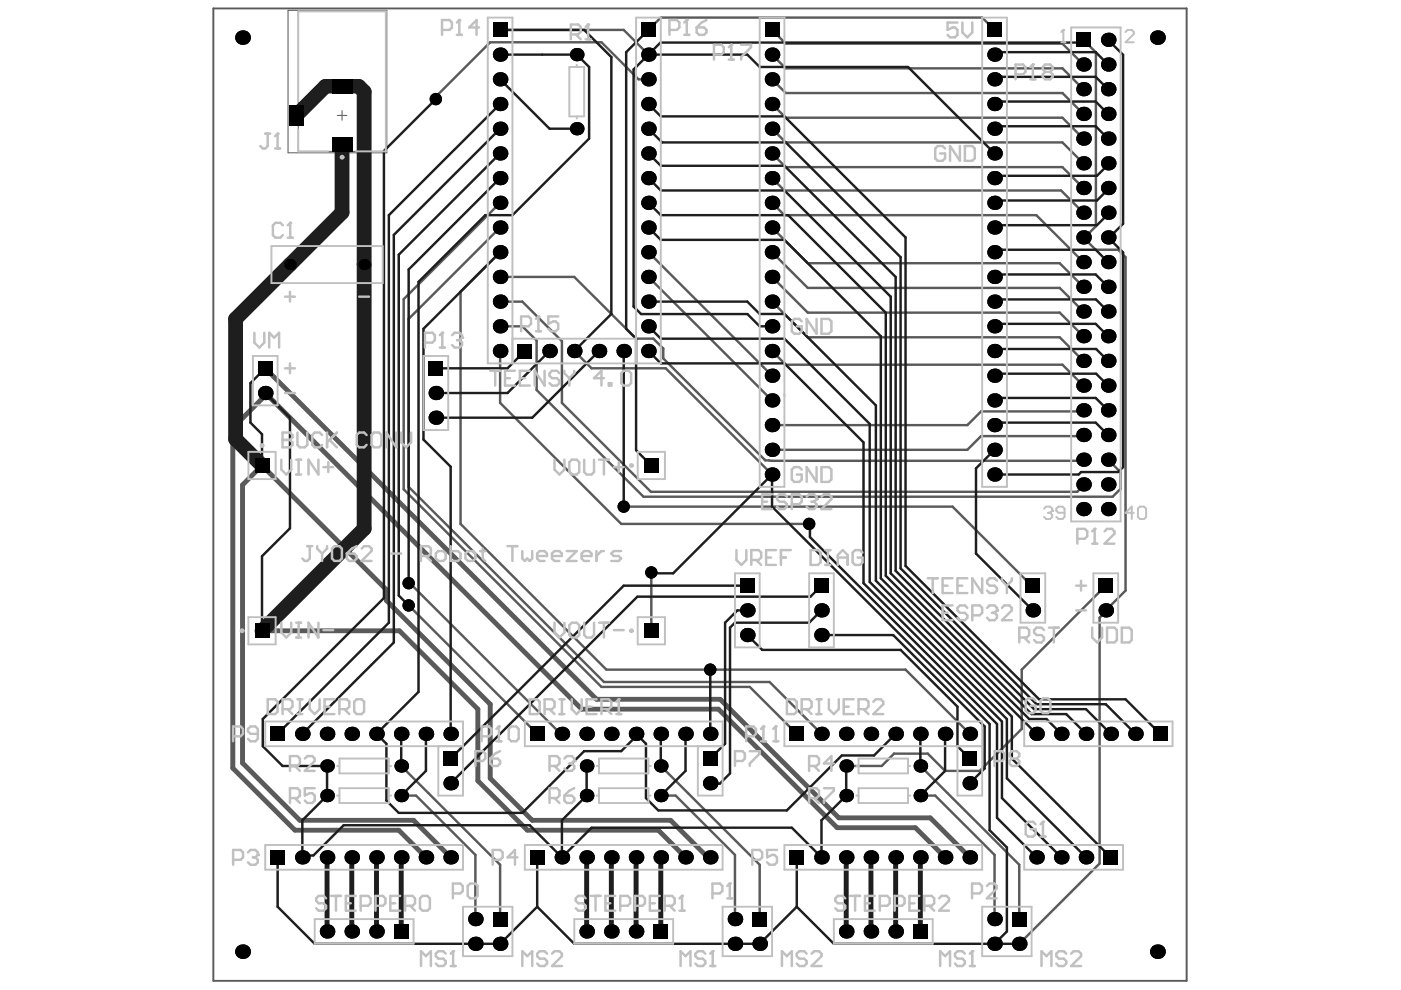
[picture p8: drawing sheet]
<svg xmlns="http://www.w3.org/2000/svg" width="297mm" height="210mm" viewBox="0 0 297 210" stroke-linecap="round" stroke-linejoin="round" font-family="sans-serif">
<path d="M61.1 2.2h20.9v30.2h-20.9zM63.2 2.4h18.6v29.7h-18.6zM71.5 24.5h2.1M72.5 23.4v2.1" fill="none" stroke="#5a5a5a" stroke-width=".21"/>
<path d="M45.2 1.8h206.4v206.2h-206.4z" fill="none" stroke="#5a5a5a" stroke-width=".41"/>
<path d="M56.2 83.9l-6.8 6.8v72.2l13.1 13.1M55.6 133.7h29.1l16.6 16.7M103.9 149.3l-22-22v-2.3l-26.3-26.3-4.2 4.1v59l12.2 12.1" fill="none" stroke="#5a5a5a" stroke-width="1"/>
<path d="M137.5 53.5l26.2 26.2M137.5 58.7l26.2 26.2M238.6 54.5v70.7l-4.2 4.2v.3l-1.3 1.3v52.1M113.8 82.7l22.6 22.6h99.5l1.7-1.7M131.7 111.1h39.9M132.2 107.4h69.8l15.4 15.5h.3l2.2 2.2v.3M138.1 121.4v12.3M234.2 124.4l-17.6 17.6v12.5l-8.9 9h-7.3l-3.7-3.7h-7.1M150.6 142h41.4" fill="none" stroke="#5a5a5a" stroke-width=".52"/>
<circle cx="205.6" cy="155.6" r=".26" fill="#5a5a5a"/>
<g fill="none" stroke="#5a5a5a" stroke-width=".52">
<path d="M106 6.3h26.2l5.3 5.3M137.5 16.8h-2.1l-7.9-7.8h-23.6l-11.5 11.5v.5M137.5 6.3l2.6-2.6h68.1l2.7 2.6M163.7 6.3l2.9 3h58.7l4.5 4.5M163.7 16.8l2.9 2.9h58.7l4.5 4.6M163.7 11.6l2.9 2.9h58.7l4.5 4.6M229.8 8.6l2.6 2.5v36.9l-2.6 2.5 2.5 2.5h4.8l1.5 1.5M163.7 27.3l2.9 2.9h58.7l4.5 4.6M163.7 22.1l2.9 2.9h58.7l4.5 4.5M163.7 37.8l2.6 2.6h58.7l4.8 4.9M163.7 32.5l2.9 2.9h58.7l4.5 4.6M106 58.7h15.8l13.1 13.1h3.6l2.1 2.1v2.1l21.7 21.6h67.5"/>
<path d="M106 53.5l-8.4 8.4v49.2l31 30.9h22M106 43l-20.4 20.4v40.4l41.9 41.8h31.5l9.9 10M106 48.2l-19.4 19.4v35.6l41.4 41.4h35.2l11 11M163.7 43l2.6 2.6h53.4l10.1 10.1M163.7 58.7l7.6 7.6h53.4l5.1 5.1M163.7 48.2l7.6 7.6h53.4l5.1 5.2M163.7 53.5l7.6 7.5h53.4l5.1 5.2M106 74.4v11l25.7 25.7M106 64h4.8l8.3 8.3v13.1l18.9 18.9h90.4l1.4-1.4M106 69.2h4.8l3 3v10.5M121.8 74.4l3.6 3.7h15.8l22.5 22.5M163.7 74.4l2.9 2.9h58.7l4.5 4.6"/>
<path d="M163.7 64l7.6 7.5h53.4l5.1 5.2M229.8 92.4l-21.8 .1-2.9 2.9h-41.4M229.8 87.1l-21.8 .1-2.9 2.9h-41.4M235.1 97.6l2.5 2.5v3.5M229.8 102.9h.1M86.6 123.7h.3l32 31.9h.2M86.6 128.4l27.3 27.2M189.6 159.8l-2.7 2.6h-7.5M192 142l13.6 13.6M85.1 162.4l20.9 21v11.5M85.1 168.7h3.1l12.6 12.6v13.6M140.1 168.7h3.1l12.6 12.6v13.6"/>
<path d="M140.1 162.4l21 21v11.5M150.6 166.1h.1M195.1 162.4l21 21v11.5M195.1 168.7h3.2l12.6 12.6v13.6M233.1 183.1l-17 17"/>
</g>
<path d="M56.2 78.1l70.3 70.2h26.2l25.1 25.1h19.4l8 8M56.2 83.3l67.1 67.1h29l25.2 25.1h16.6l6.3 6.3M101.3 150.4v15.1l10.5 10.5h27.8l5.7 5.8M103.9 149.3v15.7l8.9 8.9h29.4l7.9 7.9M62.5 176h22l5.8 5.8M63.6 173.9h24.1l7.9 7.9" fill="none" stroke="#5a5a5a" stroke-width="1"/>
<g fill="#000">
<circle cx="51.4" cy="8" r="1.55"/>
<circle cx="106" cy="16.8" r="1.53"/>
<circle cx="106" cy="11.6" r="1.53"/>
<circle cx="122.3" cy="11.6" r="1.43"/>
<circle cx="137.5" cy="11.6" r="1.53"/>
<circle cx="137.5" cy="16.8" r="1.53"/>
<circle cx="163.7" cy="16.8" r="1.53"/>
<circle cx="163.7" cy="11.6" r="1.53"/>
<circle cx="210.9" cy="16.8" r="1.53"/>
<circle cx="210.9" cy="11.6" r="1.53"/>
<circle cx="229.7" cy="13.7" r="1.53"/>
<circle cx="229.7" cy="18.9" r="1.53"/>
<circle cx="235" cy="18.9" r="1.53"/>
<circle cx="235" cy="8.4" r="1.53"/>
<circle cx="235" cy="13.7" r="1.53"/>
<circle cx="245.4" cy="8" r="1.55"/>
<circle cx="92.4" cy="21" r="1.31"/>
<circle cx="106" cy="27.3" r="1.53"/>
<circle cx="106" cy="37.8" r="1.53"/>
<circle cx="106" cy="22.1" r="1.53"/>
<circle cx="106" cy="32.5" r="1.53"/>
<circle cx="122.3" cy="27.3" r="1.43"/>
<circle cx="137.5" cy="27.3" r="1.53"/>
<circle cx="137.5" cy="37.8" r="1.53"/>
<circle cx="137.5" cy="22.1" r="1.53"/>
<circle cx="137.5" cy="32.5" r="1.53"/>
<circle cx="163.7" cy="32.5" r="1.53"/>
<circle cx="163.7" cy="27.3" r="1.53"/>
<circle cx="163.7" cy="37.8" r="1.53"/>
<circle cx="163.7" cy="22.1" r="1.53"/>
<circle cx="210.9" cy="32.5" r="1.53"/>
<circle cx="210.9" cy="22.1" r="1.53"/>
<circle cx="210.9" cy="27.3" r="1.53"/>
<circle cx="210.9" cy="37.8" r="1.53"/>
<circle cx="229.7" cy="34.6" r="1.53"/>
<circle cx="229.7" cy="29.4" r="1.53"/>
<circle cx="229.7" cy="39.9" r="1.53"/>
<circle cx="229.7" cy="24.2" r="1.53"/>
<circle cx="235" cy="39.9" r="1.53"/>
<circle cx="235" cy="34.6" r="1.53"/>
<circle cx="235" cy="29.4" r="1.53"/>
<circle cx="235" cy="24.2" r="1.53"/>
<circle cx="61.5" cy="56.1" r="1.22"/>
<circle cx="77.2" cy="56.1" r="1.22"/>
<circle cx="106" cy="58.7" r="1.53"/>
<circle cx="106" cy="53.5" r="1.53"/>
<circle cx="106" cy="43" r="1.53"/>
<circle cx="106" cy="48.2" r="1.53"/>
<circle cx="137.5" cy="58.7" r="1.53"/>
<circle cx="137.5" cy="53.5" r="1.53"/>
<circle cx="137.5" cy="48.2" r="1.53"/>
<circle cx="137.5" cy="43" r="1.53"/>
<circle cx="163.7" cy="53.5" r="1.53"/>
<circle cx="163.7" cy="58.7" r="1.53"/>
<circle cx="163.7" cy="48.2" r="1.53"/>
<circle cx="163.7" cy="43" r="1.53"/>
<circle cx="210.9" cy="58.7" r="1.53"/>
<circle cx="210.9" cy="48.2" r="1.53"/>
<circle cx="210.9" cy="43" r="1.53"/>
<circle cx="210.9" cy="53.5" r="1.53"/>
<circle cx="229.7" cy="55.6" r="1.53"/>
<circle cx="229.7" cy="50.3" r="1.53"/>
<circle cx="229.7" cy="45.1" r="1.53"/>
<circle cx="235" cy="50.3" r="1.53"/>
<circle cx="235" cy="55.6" r="1.53"/>
<circle cx="235" cy="45.1" r="1.53"/>
<circle cx="106" cy="64" r="1.53"/>
<circle cx="106" cy="74.4" r="1.53"/>
<circle cx="106" cy="69.2" r="1.53"/>
<circle cx="116.5" cy="74.4" r="1.53"/>
<circle cx="121.8" cy="74.4" r="1.53"/>
<circle cx="127" cy="74.4" r="1.53"/>
<circle cx="132.2" cy="74.4" r="1.53"/>
<circle cx="137.5" cy="64" r="1.53"/>
<circle cx="137.5" cy="74.4" r="1.53"/>
<circle cx="137.5" cy="69.2" r="1.53"/>
<circle cx="163.7" cy="79.7" r="1.53"/>
<circle cx="163.7" cy="69.2" r="1.53"/>
<circle cx="163.7" cy="74.4" r="1.53"/>
<circle cx="163.7" cy="64" r="1.53"/>
<circle cx="210.9" cy="79.7" r="1.53"/>
<circle cx="210.9" cy="69.2" r="1.53"/>
<circle cx="210.9" cy="74.4" r="1.53"/>
<circle cx="210.9" cy="64" r="1.53"/>
<circle cx="229.7" cy="76.5" r="1.53"/>
<circle cx="229.7" cy="71.3" r="1.53"/>
<circle cx="229.7" cy="66" r="1.53"/>
<circle cx="229.7" cy="60.8" r="1.53"/>
<circle cx="235" cy="66" r="1.53"/>
<circle cx="235" cy="76.5" r="1.53"/>
<circle cx="235" cy="71.3" r="1.53"/>
<circle cx="235" cy="60.8" r="1.53"/>
<circle cx="56.2" cy="83.3" r="1.53"/>
<circle cx="92.4" cy="83.3" r="1.53"/>
<circle cx="92.4" cy="88.6" r="1.53"/>
<circle cx="163.7" cy="90.1" r="1.53"/>
<circle cx="163.7" cy="84.9" r="1.53"/>
<circle cx="163.7" cy="95.4" r="1.53"/>
<circle cx="210.9" cy="95.4" r="1.53"/>
<circle cx="210.9" cy="90.1" r="1.53"/>
<circle cx="210.9" cy="84.9" r="1.53"/>
<circle cx="229.7" cy="97.5" r="1.53"/>
<circle cx="229.7" cy="92.2" r="1.53"/>
<circle cx="229.7" cy="87" r="1.53"/>
<circle cx="229.7" cy="81.8" r="1.53"/>
<circle cx="235" cy="97.5" r="1.53"/>
<circle cx="235" cy="92.2" r="1.53"/>
<circle cx="235" cy="87" r="1.53"/>
<circle cx="235" cy="81.8" r="1.53"/>
<circle cx="132.2" cy="107.4" r="1.31"/>
<circle cx="163.7" cy="100.6" r="1.53"/>
<circle cx="171.6" cy="111.1" r="1.31"/>
<circle cx="210.9" cy="100.6" r="1.53"/>
<circle cx="229.7" cy="107.9" r="1.53"/>
<circle cx="229.7" cy="102.7" r="1.53"/>
<circle cx="235" cy="107.9" r="1.53"/>
<circle cx="235" cy="102.7" r="1.53"/>
<circle cx="86.6" cy="128.4" r="1.31"/>
<circle cx="86.6" cy="123.7" r="1.31"/>
<circle cx="138.1" cy="121.4" r="1.31"/>
<circle cx="158.4" cy="134.6" r="1.53"/>
<circle cx="158.4" cy="129.4" r="1.53"/>
<circle cx="174.2" cy="134.6" r="1.53"/>
<circle cx="174.2" cy="129.4" r="1.53"/>
<circle cx="219" cy="129.4" r="1.53"/>
<circle cx="234.4" cy="129.4" r="1.53"/>
<circle cx="64.1" cy="155.6" r="1.53"/>
<circle cx="69.3" cy="155.6" r="1.53"/>
<circle cx="74.6" cy="155.6" r="1.53"/>
<circle cx="79.8" cy="155.6" r="1.53"/>
<circle cx="85.1" cy="155.6" r="1.53"/>
<circle cx="90.3" cy="155.6" r="1.53"/>
<circle cx="95.6" cy="155.6" r="1.53"/>
<circle cx="119.1" cy="155.6" r="1.53"/>
<circle cx="124.4" cy="155.6" r="1.53"/>
<circle cx="129.6" cy="155.6" r="1.53"/>
<circle cx="134.9" cy="155.6" r="1.53"/>
<circle cx="140.1" cy="155.6" r="1.53"/>
<circle cx="145.3" cy="155.6" r="1.53"/>
<circle cx="150.6" cy="155.6" r="1.53"/>
<circle cx="150.6" cy="142" r="1.31"/>
<circle cx="174.2" cy="155.6" r="1.53"/>
<circle cx="179.4" cy="155.6" r="1.53"/>
<circle cx="184.7" cy="155.6" r="1.53"/>
<circle cx="189.9" cy="155.6" r="1.53"/>
<circle cx="195.1" cy="155.6" r="1.53"/>
<circle cx="200.4" cy="155.6" r="1.53"/>
<circle cx="205.6" cy="155.6" r="1.53"/>
<circle cx="219.8" cy="155.6" r="1.53"/>
<circle cx="225" cy="155.6" r="1.53"/>
<circle cx="230.3" cy="155.6" r="1.53"/>
<circle cx="235.5" cy="155.6" r="1.53"/>
<circle cx="240.7" cy="155.6" r="1.53"/>
<circle cx="69.3" cy="162.4" r="1.43"/>
<circle cx="69.3" cy="168.7" r="1.43"/>
<circle cx="85.1" cy="162.4" r="1.43"/>
<circle cx="85.1" cy="168.7" r="1.43"/>
<circle cx="95.6" cy="166.1" r="1.53"/>
<circle cx="124.4" cy="168.7" r="1.43"/>
<circle cx="124.4" cy="162.4" r="1.43"/>
<circle cx="140.1" cy="168.7" r="1.43"/>
<circle cx="140.1" cy="162.4" r="1.43"/>
<circle cx="150.6" cy="166.1" r="1.53"/>
<circle cx="179.4" cy="168.7" r="1.43"/>
<circle cx="179.4" cy="162.4" r="1.43"/>
<circle cx="195.1" cy="168.7" r="1.43"/>
<circle cx="195.1" cy="162.4" r="1.43"/>
<circle cx="205.6" cy="166.1" r="1.53"/>
<circle cx="64.1" cy="181.8" r="1.53"/>
<circle cx="69.3" cy="197.5" r="1.53"/>
<circle cx="69.3" cy="181.8" r="1.53"/>
<circle cx="74.6" cy="197.5" r="1.53"/>
<circle cx="74.6" cy="181.8" r="1.53"/>
<circle cx="79.8" cy="197.5" r="1.53"/>
<circle cx="79.8" cy="181.8" r="1.53"/>
<circle cx="85.1" cy="181.8" r="1.53"/>
<circle cx="90.3" cy="181.8" r="1.53"/>
<circle cx="95.6" cy="181.8" r="1.53"/>
<circle cx="100.8" cy="194.9" r="1.53"/>
<circle cx="119.1" cy="181.8" r="1.53"/>
<circle cx="124.4" cy="197.5" r="1.53"/>
<circle cx="124.4" cy="181.8" r="1.53"/>
<circle cx="129.6" cy="181.8" r="1.53"/>
<circle cx="129.6" cy="197.5" r="1.53"/>
<circle cx="134.9" cy="181.8" r="1.53"/>
<circle cx="134.9" cy="197.5" r="1.53"/>
<circle cx="140.1" cy="181.8" r="1.53"/>
<circle cx="145.3" cy="181.8" r="1.53"/>
<circle cx="150.6" cy="181.8" r="1.53"/>
<circle cx="155.8" cy="194.9" r="1.53"/>
<circle cx="174.2" cy="181.8" r="1.53"/>
<circle cx="179.4" cy="181.8" r="1.53"/>
<circle cx="179.4" cy="197.5" r="1.53"/>
<circle cx="184.7" cy="197.5" r="1.53"/>
<circle cx="184.7" cy="181.8" r="1.53"/>
<circle cx="189.9" cy="181.8" r="1.53"/>
<circle cx="189.9" cy="197.5" r="1.53"/>
<circle cx="195.1" cy="181.8" r="1.53"/>
<circle cx="200.4" cy="181.8" r="1.53"/>
<circle cx="205.6" cy="181.8" r="1.53"/>
<circle cx="210.9" cy="194.9" r="1.53"/>
<circle cx="219.8" cy="181.8" r="1.53"/>
<circle cx="225" cy="181.8" r="1.53"/>
<circle cx="230.3" cy="181.8" r="1.53"/>
<circle cx="51.4" cy="201.8" r="1.55"/>
<circle cx="100.8" cy="200.1" r="1.53"/>
<circle cx="106" cy="200.1" r="1.53"/>
<circle cx="155.8" cy="200.1" r="1.53"/>
<circle cx="161.1" cy="200.1" r="1.53"/>
<circle cx="210.9" cy="200.1" r="1.53"/>
<circle cx="216.1" cy="200.1" r="1.53"/>
<circle cx="245.4" cy="201.8" r="1.55"/>
</g>
<g fill="#000">
<path d="M70.4 16.7h4.3v3.1h-4.3z" fill-rule="evenodd"/>
<path d="M70.4 16.7h4.3v3.1h-4.3z" fill-rule="evenodd"/>
<path d="M104.5 4.8h3.1v3.1h-3.1z" fill-rule="evenodd"/>
<path d="M104.5 4.8h3.1v3.1h-3.1z" fill-rule="evenodd"/>
<path d="M135.9 4.8h3.1v3.1h-3.1z" fill-rule="evenodd"/>
<path d="M135.9 4.8h3.1v3.1h-3.1z" fill-rule="evenodd"/>
<path d="M162.1 4.8h3.1v3.1h-3.1z" fill-rule="evenodd"/>
<path d="M162.1 4.8h3.1v3.1h-3.1z" fill-rule="evenodd"/>
<path d="M209.3 4.8h3.1v3.1h-3.1z" fill-rule="evenodd"/>
<path d="M209.3 4.8h3.1v3.1h-3.1z" fill-rule="evenodd"/>
<path d="M228.2 6.9h3.1v3.1h-3.1z" fill-rule="evenodd"/>
<path d="M228.2 6.9h3.1v3.1h-3.1z" fill-rule="evenodd"/>
<path d="M61.3 22.3h3.1v4.3h-3.1z" fill-rule="evenodd"/>
<path d="M61.3 22.3h3.1v4.3h-3.1z" fill-rule="evenodd"/>
<path d="M70.4 29.1h4.3v3.1h-4.3z" fill-rule="evenodd"/>
<path d="M70.4 29.1h4.3v3.1h-4.3z" fill-rule="evenodd"/>
<path d="M54.7 76.5h3.1v3.1h-3.1z" fill-rule="evenodd"/>
<path d="M54.7 76.5h3.1v3.1h-3.1z" fill-rule="evenodd"/>
<path d="M90.9 76.5h3.1v3.1h-3.1z" fill-rule="evenodd"/>
<path d="M90.9 76.5h3.1v3.1h-3.1z" fill-rule="evenodd"/>
<path d="M109.7 72.9h3.1v3.1h-3.1z" fill-rule="evenodd"/>
<path d="M109.7 72.9h3.1v3.1h-3.1z" fill-rule="evenodd"/>
<path d="M54 97.1h3.1v3.1h-3.1z" fill-rule="evenodd"/>
<path d="M54 97.1h3.1v3.1h-3.1z" fill-rule="evenodd"/>
<path d="M136.5 97.1h3.1v3.1h-3.1z" fill-rule="evenodd"/>
<path d="M136.5 97.1h3.1v3.1h-3.1z" fill-rule="evenodd"/>
<path d="M54 132.2h3.1v3.1h-3.1z" fill-rule="evenodd"/>
<path d="M54 132.2h3.1v3.1h-3.1z" fill-rule="evenodd"/>
<path d="M136.5 132.2h3.1v3.1h-3.1z" fill-rule="evenodd"/>
<path d="M136.5 132.2h3.1v3.1h-3.1z" fill-rule="evenodd"/>
<path d="M156.9 122.6h3.1v3.1h-3.1z" fill-rule="evenodd"/>
<path d="M156.9 122.6h3.1v3.1h-3.1z" fill-rule="evenodd"/>
<path d="M172.6 122.6h3.1v3.1h-3.1z" fill-rule="evenodd"/>
<path d="M172.6 122.6h3.1v3.1h-3.1z" fill-rule="evenodd"/>
<path d="M217.4 122.6h3.1v3.1h-3.1z" fill-rule="evenodd"/>
<path d="M217.4 122.6h3.1v3.1h-3.1z" fill-rule="evenodd"/>
<path d="M232.9 122.6h3.1v3.1h-3.1z" fill-rule="evenodd"/>
<path d="M232.9 122.6h3.1v3.1h-3.1z" fill-rule="evenodd"/>
<path d="M57.3 154h3.1v3.1h-3.1z" fill-rule="evenodd"/>
<path d="M57.3 154h3.1v3.1h-3.1z" fill-rule="evenodd"/>
<path d="M94 159.3h3.1v3.1h-3.1z" fill-rule="evenodd"/>
<path d="M94 159.3h3.1v3.1h-3.1z" fill-rule="evenodd"/>
<path d="M112.3 154h3.1v3.1h-3.1z" fill-rule="evenodd"/>
<path d="M112.3 154h3.1v3.1h-3.1z" fill-rule="evenodd"/>
<path d="M149 159.3h3.1v3.1h-3.1z" fill-rule="evenodd"/>
<path d="M149 159.3h3.1v3.1h-3.1z" fill-rule="evenodd"/>
<path d="M167.4 154h3.1v3.1h-3.1z" fill-rule="evenodd"/>
<path d="M167.4 154h3.1v3.1h-3.1z" fill-rule="evenodd"/>
<path d="M204.1 159.3h3.1v3.1h-3.1z" fill-rule="evenodd"/>
<path d="M204.1 159.3h3.1v3.1h-3.1z" fill-rule="evenodd"/>
<path d="M244.4 154h3.1v3.1h-3.1z" fill-rule="evenodd"/>
<path d="M244.4 154h3.1v3.1h-3.1z" fill-rule="evenodd"/>
<path d="M57.3 180.2h3.1v3.1h-3.1z" fill-rule="evenodd"/>
<path d="M57.3 180.2h3.1v3.1h-3.1z" fill-rule="evenodd"/>
<path d="M83.5 195.9h3.1v3.1h-3.1z" fill-rule="evenodd"/>
<path d="M83.5 195.9h3.1v3.1h-3.1z" fill-rule="evenodd"/>
<path d="M104.5 193.3h3.1v3.1h-3.1z" fill-rule="evenodd"/>
<path d="M104.5 193.3h3.1v3.1h-3.1z" fill-rule="evenodd"/>
<path d="M112.3 180.2h3.1v3.1h-3.1z" fill-rule="evenodd"/>
<path d="M112.3 180.2h3.1v3.1h-3.1z" fill-rule="evenodd"/>
<path d="M138.6 195.9h3.1v3.1h-3.1z" fill-rule="evenodd"/>
<path d="M138.6 195.9h3.1v3.1h-3.1z" fill-rule="evenodd"/>
<path d="M159.5 193.3h3.1v3.1h-3.1z" fill-rule="evenodd"/>
<path d="M159.5 193.3h3.1v3.1h-3.1z" fill-rule="evenodd"/>
<path d="M167.4 180.2h3.1v3.1h-3.1z" fill-rule="evenodd"/>
<path d="M167.4 180.2h3.1v3.1h-3.1z" fill-rule="evenodd"/>
<path d="M193.6 195.9h3.1v3.1h-3.1z" fill-rule="evenodd"/>
<path d="M193.6 195.9h3.1v3.1h-3.1z" fill-rule="evenodd"/>
<path d="M214.6 193.3h3.1v3.1h-3.1z" fill-rule="evenodd"/>
<path d="M214.6 193.3h3.1v3.1h-3.1z" fill-rule="evenodd"/>
<path d="M233.9 180.2h3.1v3.1h-3.1z" fill-rule="evenodd"/>
<path d="M233.9 180.2h3.1v3.1h-3.1z" fill-rule="evenodd"/>
</g>
<g fill="none" stroke="#1e1e1e" stroke-width=".52">
<path d="M106 11.6h16.3l2.6 2.6v15.2l-16.2 16.2h-5.8l-14.2 14.2v86.9l-8.9 8.9 2.1 2.1v12l2.6 2.7h26.3l13.1-13.1h7.8l3.2-3.2v-.5l2.1 2.1v11.5l2.6 2.6h27.2l11.7-11.6h6.8l4.6-4.6M106 16.8l10.5 10.5h5.8M106 6.3h17.9l5.7 5.8v54.5l-7.8 7.8M137.5 6.3l-4.7 4.8v58.6l2.1 2.1v23.7l3.2 3.2M137.5 11.6h20.9l2.7 2.6h31.4l18.4 18.3M210.9 16.8l.5-.5h1.1h19.8l2.8 2.8M210.9 11.6l.5-.5h20.9l2.8 2.7M212.5 11.1h-.1M229.8 8.6l-1.2 .4h-88.6l-5.7 5.7v50.3l1.6 1.6h22.6l2.6 2.6h2.6M235.1 8.6l3 3v35.9l-3 3 3 3v45.5l-1 1.1h-7.9l-.5 .5h-17.8M92.4 21l-11 11v94.8l-25.7 25.7v5.7l4.2 4.2h9.4v6.3l-5.2 5.2v7.9l.4-.4h1.9l6.5-6.4h39.4l6.8 6.8M105.9 22.1l-23.5 23.5v86.4l-23.5 23.6"/>
<path d="M106 37.8l-19.4 19.3v66.6M106 32.5l-21.5 21.5v72.3l2.1 2.1M106 27.3l-22.5 22.5v86.4l-19.4 19.4M137.5 22.1l2.6 2.6h26.2l25.7 25.6v69.7l28.3 28.3h18.3l7.4 7.3M137.5 27.3l2.9 2.9h26.2l24.3 24.3v66l28.9 28.8h14.6l6.3 6.3M137.5 32.5l2.6 2.6h26.2l23.6 23.6v62.3l29.3 29.4h11.1l5.2 5.2M137.5 37.8l2.6 2.6h26.2l22.5 22.5v58.7l29.9 29.8h7.4l4.2 4.2M210.9 27.3h.7l.5-.5h20.2l2.8 2.7M210.9 22.1l.5-.5 1.1-.1h19.8l2.8 2.8M235.1 34.8l-2.5 2.5h-20.5l-.5 .5h-.7M106 53.5l-16.2 16.2v23.5l5.8 5.8v56.6M137.5 43l2.6 2.6h27l20.7 20.7v55.8l30.4 30.4h3.7l3.1 3.1"/>
<path d="M137.5 48.2l2.6 2.7h26.2l20.5 20.4v51.3l33 33M210.9 53.5l.5-.5h1.1h19.8l2.8 2.7M210.9 58.7h.7l.5-.5h20.2l2.8 2.8M235.1 40l-2.5 2.5h-20.5l-.5 .5h-.7M235.1 45.3l-2.5 2.4h-20.5l-.5 .5h-.7M56.2 78.1l-3.1 3.1v8.4l2.5 2.5v6.6M111.3 74.4l-3.7 3.7h-15.2M116.5 74.4l-8.9 8.9h-15.2M127 74.4l-14.2 14.2h-20.4M132.2 74.4v33M137.5 64h20.9l2.7 2.6h5.2l19.4 19.3v37.2l28.8 28.8v8.9l21 21M137.5 69.2l2.6 2.6h26.2l18.1 18.1v33.5l29.1 29.1v12.5l16.8 16.8"/>
<path d="M137.5 74.4l2.6 2.6h26.2l16.8 16.8v29.9l29.3 29.3v16.2l12.6 12.6M210.9 64l.4-.5h21.1l2.7 2.7M210.9 69.2h.7l.5-.5h20.2l2.8 2.7M210.9 74.4l.4-.4h21.1l2.7 2.7M210.9 79.7l.4-.5h21.1l2.7 2.7M56.2 83.3l5.3 5.3v23.4l-5.9 5.9v15.8M210.9 95.4l-4 3.9v18.1l12.5 12.4M210.9 84.9l.5-.5h20.9l2.8 2.7M210.9 90.1l.5-.5h20.9l2.8 2.8M212.5 84.4h-.1M212.5 89.6h-.1M171.6 111.1l.1 .2v2.6l39.7 39.6v19.9l8.4 8.4"/>
<path d="M138.1 121.4l.2 .2h4.4l21-21v6.8l46.1 46.1v22.5l3.7 3.7v17.8l-2.6 2.6M158.4 134.6l3.2 3.2h29.3l12.1 12v8.4l2.6 2.6M158.4 129.4h-2l-2.7 2.6v25.7l-3.1 3.1M158.4 124.2h-26.2l-36.6 36.6M174.2 134.6h15.2l19.4 19.4v8.9l-3.2 3.2M174.2 129.4l-2.6 2.6h-15.8l-1 1.1v30.9l-2.2 2.1h-1.9M174.2 124.2l-2.4 2.3h-36.7l-39.5 39.6M85.1 155.6v6.8M90.3 155.6v7.9l-5.2 5.2M140.1 155.6v6.8M145.3 155.6v7.9l-5.2 5.2M150.6 142v13.6"/>
<path d="M195.1 155.6v6.8M200.4 155.6v7.9l-5.3 5.2M124.4 162.4v6.3l-5.3 5.2v7.9M179.4 162.4v6.3l-5.2 5.2v7.9l-6.3-6.3h-42.5l-6.3 6.3M58.9 181.8v10.5l7.8 7.8h39.3l7.9-7.8M113.9 181.8v10.5M113.9 192.3l7.9 7.8h39.3l7.8-7.8M150.1 181.8h.5M168.9 181.8v10.5M168.9 192.3l7.9 7.8h39.3M205.2 181.4l.4 .4"/>
</g>
<path d="M62.8 24.5l6.2-6.2h7.1l1.1 1.1v92.7l-21.6 21.6M72.5 30.7v14.4l-22.5 22.5v25.5l5.6 5.6" fill="none" stroke="#1e1e1e" stroke-width="3.1"/>
<path d="M69.3 181.8v15.7M74.6 181.8v15.7M79.8 181.8v15.7M85.1 181.8v15.7M124.4 181.8v15.7M129.6 181.8v15.7M134.9 181.8v15.7M140.1 181.8v15.7M179.4 181.8v15.7M184.7 181.8v15.7M189.9 181.8v15.7M195.1 181.8v15.7" fill="none" stroke="#1e1e1e" stroke-width="1"/>
<g fill="none" stroke="#c0c0c0" stroke-width=".41">
<path d="M120.7 14.2h3.2v10.5h-3.2zM122.3 13.7v.5M161.1 3.7h5.2v99.5h-5.2zM208.2 3.7h5.3v99.5h-5.3zM227.1 5.8h10.5v104.8h-10.5zM63.2 21.5v-19.1h18.6v29.7h-6.3M63.2 27.5v4.6h6.3M122.3 24.7v.4M57.6 52.2h23.5v7.8h-23.5zM53.6 75.5h5.3v10.4h-5.3zM89.8 75.5h5.2v15.7h-5.2zM108.7 77v-73.3h-5.3v73.3h36.7v-73.3h-5.2v73.3"/>
<path d="M108.7 71.8h26.2M52.7 95.8h5.7v5.8h-5.7zM135.2 95.8h5.8v5.8h-5.8zM52.7 130.9h5.7v5.7h-5.7zM135.2 130.9h5.8v5.7h-5.8zM155.8 121.6h5.3v15.7h-5.3zM171.6 121.6h5.2v15.7h-5.2zM216.4 121.6h5.2v10.4h-5.2zM231.8 121.6h5.3v10.4h-5.3zM92.9 158.2v10.5h5.3v-15.7h-42v5.2h42M148 158.2v10.5h5.2v-15.7h-41.9v5.2h41.9M203 158.2v10.5h5.2v-15.7h-41.9v5.2h41.9"/>
<path d="M217.2 153h31.4v5.2h-31.4zM56.2 179.2h42v5.2h-42zM71.5 168.7h.5M71.5 162.4h.5M72 160.8h10.4v3.2h-10.4zM72 167.1h10.4v3.2h-10.4zM82.4 168.7h.5M82.4 162.4h.5M111.3 179.2h41.9v5.2h-41.9zM126.5 168.7h.5M126.5 162.4h.5M127 160.8h10.5v3.2h-10.5z"/>
<path d="M127 167.1h10.5v3.2h-10.5zM137.5 168.7h.5M137.5 162.4h.5M166.3 179.2h41.9v5.2h-41.9zM181.6 168.7h.4M181.6 162.4h.4M182 160.8h10.5v3.2h-10.5zM182 167.1h10.5v3.2h-10.5zM192.5 168.7h.5M192.5 162.4h.5M217.2 179.2h20.9v5.2h-20.9zM66.7 194.9h21v5.2h-21z"/>
<path d="M98.2 192.3h10.5v10.4h-10.5zM121.8 194.9h20.9v5.2h-20.9zM153.2 192.3h10.5v10.4h-10.5zM176.8 194.9h21v5.2h-21zM208.2 192.3h10.5v10.4h-10.5z"/>
</g>
<g fill="none" stroke="#c0c0c0" stroke-width=".52">
<path d="M112.3 148.3h1.6l.5 .5v2.1l-.5 .5h-1.6zM115.5 150.4h1.5l.6-.6v-1l-.6-.5h-1.5v3.1M116.5 150.4l1.1 1M118.6 151.4h1.1M118.6 148.3h1.1M119.1 148.3v3.1M121.2 148.3v2.1l1.1 1 1-1v-2.1M124.4 149.8h1M126.5 148.3h-2.1v3.1h2.1M127.5 150.4h1.6l.5-.6v-1l-.5-.5h-1.6v3.1M128.6 150.4l1 1M130.7 151.4h1"/>
<path d="M131.2 148.3v3.1M166.8 148.3h1.6l.5 .5v2.1l-.5 .5h-1.6zM170 150.4h1.5l.6-.6v-1l-.6-.5h-1.5v3.1M171 150.4l1.1 1M173.1 151.4h1.1M173.1 148.3h1.1M173.6 148.3v3.1M175.7 148.3v2.1l1.1 1 1-1v-2.1M178.9 149.8h1M181 148.3h-2.1v3.1h2.1M182 150.4h1.6l.5-.6v-1l-.5-.5h-1.6v3.1M183.1 150.4l1 1"/>
<path d="M185.2 148.8l.5-.5h1l.6 .5v.5l-2.1 2.1h2.1"/>
</g>
<circle cx="131.2" cy="148.3" r=".26" fill="#c0c0c0"/>
<g fill="none" stroke="#c0c0c0" stroke-width=".52">
<path d="M59.9 91.7v3.1h1.6l.5-.5v-.5l-.5-.5h-1.6M56.8 148.3h1.5l.6 .5v2.1l-.6 .5h-1.5zM59.9 150.4h1.6l.5-.6v-1l-.5-.5h-1.6v3.1M61 150.4l1 1M63.1 151.4h1M63.1 148.3h1M63.6 148.3v3.1M65.7 148.3v2.1l1 1 1.1-1v-2.1M68.8 149.8h1.1M70.9 148.3h-2.1v3.1h2.1M72 150.4h1.5l.6-.6v-1l-.6-.5h-1.5v3.1M73 150.4l1.1 1"/>
<path d="M75.6 148.3h1.1l.5 .5v2.1l-.5 .5h-1.1l-.5-.5v-2.1zM131.2 148.3l-.5 .5"/>
</g>
<circle cx="59.9" cy="93.3" r=".26" fill="#c0c0c0"/>
<g fill="none" stroke="#c0c0c0" stroke-width=".52">
<path d="M59.9 91.7h1.6l.5 .5v.6l-.5 .5h-1.6M63.1 91.7v2.6l.5 .5h1l.5-.5v-2.6M68.3 92.2l-.5-.5h-1.1l-.5 .5v2.1l.5 .5h1.1l.5-.5M69.3 91.7v3.1M69.9 93.3l1.5 1.5M71.4 91.7l-2.1 2.1M77.7 92.2l-.5-.5h-1l-.6 .5v2.1l.6 .5h1l.5-.5M78.8 92.2l.5-.5h1l.6 .5v2.1l-.6 .5h-1l-.5-.5zM84 91.7v3.1l-2.1-3.1v3.1M85.1 91.7v2.1l1 1 1.1-1v-2.1M161.6 106.4h1M163.7 104.8h-2.1v3.1h2.1"/>
<path d="M166.8 105.3l-.5-.5h-1l-.6 .5v.5l.6 .6h1l.5 .5v.5l-.5 .5h-1l-.6-.5M167.9 106.9h1.6l.5-.5v-1.1l-.5-.5h-1.6v3.1M171 105.3l.5-.5h1.1l.5 .5v.5"/>
</g>
<circle cx="173.1" cy="105.8" r=".26" fill="#c0c0c0"/>
<g fill="none" stroke="#c0c0c0" stroke-width=".52">
<path d="M103.9 78.6h2.1M105 78.6v3.2M109.2 78.6h-2.1v3.2h2.1M112.3 78.6h-2.1v3.2h2.1M115.5 78.6v3.2l-2.1-3.2v3.2M118.6 79.1l-.5-.5h-1.1l-.5 .5v.6l.5 .5h1.1l.5 .5v.5l-.5 .6h-1.1l-.5-.6M119.7 78.6v.5l1 1.1M121.8 78.6v.5l-1.1 1.1M132.2 78.6h1.1l.5 .5v2.1l-.5 .6h-1.1l-.5-.6v-2.1zM107.1 80.2h1M110.2 80.2h1.1M120.7 80.2v1.6"/>
<path d="M128 80.2h-2.1l1.6-1.6v3.2M129.1 81.2h.5v.6h-.5zM172.1 106.4h.5M172.6 106.4l.5 .5v.5l-.5 .5h-1.1l-.5-.5M173.1 105.8l-.5 .6M174.2 105.3l.5-.5h1l.6 .5v.5l-2.1 2.1h2.1"/>
</g>
<path d="M225 9h.9M225.4 6.3v2.7" fill="none" stroke="#c0c0c0" stroke-width=".41"/>
<circle cx="225.4" cy="6.3" r=".21" fill="#c0c0c0"/>
<path d="M225.4 6.3l-.4 .5M238.6 6.8l.5-.5h.9l.4 .5v.4l-1.8 1.8h1.8M221.3 107.9l.5-.5h.9l.4 .5v.4M240.4 108.7h-1.8l1.4-1.3v2.6M241.3 107.9l.4-.5h.9l.4 .5v1.7l-.4 .4h-.9l-.4-.4z" fill="none" stroke="#c0c0c0" stroke-width=".41"/>
<circle cx="223.1" cy="108.3" r=".21" fill="#c0c0c0"/>
<path d="M222.2 108.7h.5M222.7 108.7l.4 .5v.4l-.4 .4h-.9l-.5-.4M223.1 108.3l-.4 .4M225.7 108.7h-1.3l-.4-.4v-.4l.4-.5h.9l.4 .5v1.7l-.4 .4h-.9l-.4-.4" fill="none" stroke="#c0c0c0" stroke-width=".41"/>
<g fill="none" stroke="#c0c0c0" stroke-width=".52">
<path d="M203 4.8h-2.1v1.5l1.1-.5h.5l.5 .5v1.1l-.5 .5h-1.1l-.5-.5M204 4.8v2.1l1.1 1 1-1v-2.1M200.4 31.5l-.5-.5h-1.1l-.5 .5v2.1l.5 .5h1.1l.5-.5v-1.1h-1.1M203.5 31v3.1l-2.1-3.1v3.1M204.6 31h1.5l.6 .5v2.1l-.6 .5h-1.5zM60.4 62.9h2.1M60.4 78.1h2.1M61.5 61.9v2.1M61.5 77v2.1M76.2 62.9h2.1M170 68.1l-.5-.5h-1.1l-.5 .5v2.1l.5 .6h1.1l.5-.6v-1h-1.1M173.1 67.6v3.2l-2.1-3.2v3.2"/>
<path d="M174.2 67.6h1.5l.6 .5v2.1l-.6 .6h-1.5zM60.4 83.3h2.1M170 99.6l-.5-.6h-1.1l-.5 .6v2.1l.5 .5h1.1l.5-.5v-1.1h-1.1M173.1 99v3.2l-2.1-3.2v3.2M174.2 99h1.5l.6 .6v2.1l-.6 .5h-1.5zM65.2 115.8h1M65.7 115.8v2.6l-.5 .5h-.6l-.5-.5M67.2 115.8v.5l1.1 1.1M68.3 117.4v1.5M69.3 115.8v.5l-1 1.1M70.4 116.3l.5-.5h1.1l.5 .5v2.1l-.5 .5h-1.1l-.5-.5zM73.5 117.4h1.6l.5 .5v.5l-.5 .5h-1l-.6-.5z"/>
<path d="M75.6 115.8l-1 .5-1.1 1.1M76.7 116.3l.5-.5h1l.6 .5v.5l-2.1 2.1h2.1M83 117.4h2.1M89.3 117.9h1.5l.5-.5v-1.1l-.5-.5h-1.5v3.1M90.3 117.9l1 1M92.4 117.4l.5-.6h1.1l.5 .6v1l-.5 .5h-1.1l-.5-.5zM95.5 115.8v3.1h1.6l.5-.5v-1l-.5-.6h-1.6M99.2 116.8h1.1l.5 .6v1l-.5 .5h-1.1l-.5-.5v-1zM101.8 116.8h1.1M102.4 116.3v2.1l.5 .5M107.6 115.8h2.1M108.6 115.8v3.1"/>
<path d="M110.7 116.8v1.6l.6 .5 .5-.5 .5 .5 .5-.5v-1.6M113.9 117.9h2.1v-.5l-.5-.6h-1.1l-.5 .6v1l.5 .5h1.1M117 117.9h2.1v-.5l-.5-.6h-1.1l-.5 .6v1l.5 .5h1.1M120.2 116.8h2.1l-2.1 2.1h2.1M123.3 117.9h2.1v-.5l-.5-.6h-1.1l-.5 .6v1l.5 .5h1.1M126.5 116.8v2.1M128 116.8h-.5l-1 1.1M131.7 116.8h-1.6l-.5 .6 .5 .5h1.1l.5 .5-.5 .5h-1.6M196.7 122.6h2.1M197.8 122.6v3.1M199.9 124.2h1M199.9 129.9h1"/>
<path d="M201.9 122.6h-2v3.1h2M202 128.4h-2.1v3.1h2.1M203 124.2h1M205.1 122.6h-2.1v3.1h2.1M205.1 128.9l-.5-.5h-1.1l-.5 .5v.5l.5 .5h1.1l.5 .6v.5l-.5 .5h-1.1l-.5-.5M206.1 130.5h1.6l.5-.6v-1l-.5-.5h-1.6v3.1M208.2 122.6v3.1l-2.1-3.1v3.1M209.3 128.9l.5-.5h1.1l.5 .5v.5M211.4 123.1l-.5-.5h-1.1l-.5 .5v.6l.5 .5h1.1l.5 .5v.5l-.5 .5h-1.1l-.5-.5M212.4 122.6v.5l1.1 1.1M213.5 124.2v1.5M214.5 122.6v.5l-1 1.1"/>
<path d="M228.2 129.4h2.1M228.2 124.2h2.1M229.2 123.1v2.1"/>
</g>
<circle cx="211.4" cy="129.4" r=".26" fill="#c0c0c0"/>
<path d="M210.3 129.9h.6M210.9 129.9l.5 .6v.5l-.5 .5h-1.1l-.5-.5M211.4 129.4l-.5 .5M212.4 128.9l.6-.5h1l.5 .5v.5l-2.1 2.1h2.1M199.3 204.8v-3.1l1.1 1 1-1v3.1M204.6 202.2l-.6-.5h-1l-.5 .5v.5l.5 .6h1l.6 .5v.5l-.6 .5h-1l-.5-.5M205.6 204.8h1.1M206.1 201.7v3.1" fill="none" stroke="#c0c0c0" stroke-width=".52"/>
<circle cx="206.1" cy="201.7" r=".26" fill="#c0c0c0"/>
<path d="M144.3 204.8v-3.1l1 1 1.1-1v3.1M149.5 202.2l-.5-.5h-1l-.6 .5v.5l.6 .6h1l.5 .5v.5l-.5 .5h-1l-.6-.5M150.6 204.8h1M151.1 201.7v3.1M206.1 201.7l-.5 .5M220.8 204.8v-3.1l1.1 1 1-1v3.1M226.1 202.2l-.6-.5h-1l-.5 .5v.5l.5 .6h1l.6 .5v.5l-.6 .5h-1l-.5-.5M227.1 202.2l.5-.5h1.1l.5 .5v.5l-2.1 2.1h2.1" fill="none" stroke="#c0c0c0" stroke-width=".52"/>
<circle cx="151.1" cy="201.7" r=".26" fill="#c0c0c0"/>
<path d="M89.3 204.8v-3.1l1 1 1.1-1v3.1M94.5 202.2l-.5-.5h-1.1l-.5 .5v.5l.5 .6h1.1l.5 .5v.5l-.5 .5h-1.1l-.5-.5M95.5 204.8h1.1M96.1 201.7v3.1M110.8 204.8v-3.1l1 1 1-1v3.1M116 202.2l-.5-.5h-1.1l-.5 .5v.5l.5 .6h1.1l.5 .5v.5l-.5 .5h-1.1l-.5-.5M117 202.2l.6-.5h1l.5 .5v.5l-2.1 2.1h2.1M151.1 201.7l-.5 .5M165.8 204.8v-3.1l1 1 1.1-1v3.1M171 202.2l-.5-.5h-1l-.6 .5v.5l.6 .6h1l.5 .5v.5l-.5 .5h-1l-.6-.5M172.1 202.2l.5-.5h1l.6 .5v.5l-2.1 2.1h2.1" fill="none" stroke="#c0c0c0" stroke-width=".52"/>
<circle cx="96.1" cy="201.7" r=".26" fill="#c0c0c0"/>
<g fill="none" stroke="#c0c0c0" stroke-width=".52">
<path d="M59.6 97.5v2.1l1.1 1 1-1v-2.1M62.8 97.5h1M63.3 97.5v3.1M67.5 97.5v3.1l-2.1-3.1v3.1M68.6 99h2.1M69.6 98v2.1M117.6 97.5v2.1l1 1 1.1-1v-2.1M121.2 97.5h1.1l.5 .5v2.1l-.5 .5h-1.1l-.5-.5v-2.1zM123.9 97.5v2.6l.5 .5h1l.6-.5v-2.6M127 97.5h2.1M128 97.5v3.1M130.1 99h2.1"/>
<path d="M131.2 98v2.1M62.8 100.6h1M228.4 114.2h1.6l.5-.5v-1l-.5-.6h-1.6v3.2M231.6 115.3h1M232.1 112.1v3.2M59.6 132v2.1l1.1 1.1 1-1.1v-2.1M62.8 132h1M62.8 135.2h1M63.3 132v3.2M67.5 132v3.2l-2.1-3.2v3.2M68.6 133.6h2.1M117.6 132v2.1l1 1.1 1.1-1.1v-2.1"/>
<path d="M121.2 132h1.1l.5 .6v2l-.5 .6h-1.1l-.5-.6v-2zM123.9 132v2.6l.5 .6h1l.6-.6v-2.6M127 132h2.1M128 132v3.2M130.1 133.6h2.1M96.1 201.7l-.6 .5"/>
</g>
<circle cx="232.1" cy="112.1" r=".26" fill="#c0c0c0"/>
<path d="M232.1 112.1l-.5 .6M234.2 112.7l.5-.6h1.1l.5 .6v.5l-2.1 2.1h2.1M158.2 156.1h1.6l.5-.5v-1.1l-.5-.5h-1.6v3.2M161.3 157.2h1.1M161.9 154v3.2M210.9 161.4h1.5l.6-.6v-1l-.6-.5h-1.5v3.1M214.5 160.8l-.5-.5v-.5l.5-.5h1.1l.5 .5v.5l-.5 .5M214.5 160.8l-.5 .6v.5l.5 .5h1.1l.5-.5v-.5l-.5-.6M214.5 160.8h1.1" fill="none" stroke="#c0c0c0" stroke-width=".52"/>
<circle cx="161.9" cy="154" r=".26" fill="#c0c0c0"/>
<path d="M161.9 154l-.6 .5M163.9 157.2h1.1M164.5 154v3.2" fill="none" stroke="#c0c0c0" stroke-width=".52"/>
<circle cx="164.5" cy="154" r=".26" fill="#c0c0c0"/>
<path d="M102.1 156.1h1.6l.5-.5v-1.1l-.5-.5h-1.6v3.2M105.2 157.2h1.1M105.8 154v3.2M159 159.3h2.1v.5l-2.1 2.1v.5M164.5 154l-.6 .5M155.8 161.4h1.6l.5-.6v-1l-.5-.5h-1.6v3.1M159.5 182.3h1.6l.5-.5v-1.1l-.5-.5h-1.6v3.1M164.7 180.2h-2.1v1.6l1.1-.5h.5l.5 .5v1l-.5 .5h-1l-.6-.5" fill="none" stroke="#c0c0c0" stroke-width=".52"/>
<circle cx="105.8" cy="154" r=".26" fill="#c0c0c0"/>
<path d="M49.4 156.1h1.6l.5-.5v-1.1l-.5-.5h-1.6v3.2M54.7 155.6h-1.6l-.5-.5v-.6l.5-.5h1l.6 .5v2.1l-.6 .6h-1l-.5-.6M105.8 154l-.6 .5M106 159.3l-1 .5-1.1 1M108.4 154h1l.6 .5v2.1l-.6 .6h-1l-.5-.6v-2.1zM100.8 161.4h1.6l.5-.6v-1l-.5-.5h-1.6v3.1M103.9 160.8h1.6l.5 .6v.5l-.5 .5h-1l-.6-.5zM49.4 182.3h1.6l.5-.5v-1.1l-.5-.5h-1.6v3.1M52.6 180.7l.5-.5h1l.6 .5v.6M104.5 182.3h1.5l.6-.5v-1.1l-.6-.5h-1.5v3.1M109.7 181.8h-2.1l1.6-1.6v3.1" fill="none" stroke="#c0c0c0" stroke-width=".52"/>
<circle cx="54.7" cy="181.3" r=".26" fill="#c0c0c0"/>
<path d="M110.5 69.2h1.6l.5-.5v-1.1l-.5-.5h-1.6v3.1M113.6 70.2h1.1M114.2 67.1v3.1M53.6 181.8h.5M54.1 181.8l.6 .5v.5l-.6 .5h-1l-.5-.5M54.7 181.3l-.6 .5" fill="none" stroke="#c0c0c0" stroke-width=".52"/>
<circle cx="114.2" cy="67.1" r=".26" fill="#c0c0c0"/>
<path d="M141.9 6.3h1.6l.5-.5v-1l-.5-.5h-1.6v3.1M145.1 7.4h1M145.6 4.3v3.1M114.2 67.1l-.6 .5M118.3 67.1h-2v1.6l1-.6h.5l.5 .6v1l-.5 .5h-1l-.5-.5" fill="none" stroke="#c0c0c0" stroke-width=".52"/>
<circle cx="145.6" cy="4.3" r=".26" fill="#c0c0c0"/>
<path d="M93.7 6.3h1.6l.5-.5v-1l-.5-.5h-1.6v3.1M96.9 7.4h1M97.4 4.3v3.1M145.6 4.3l-.5 .5M147.7 5.8h1.6l.5 .5v.6l-.5 .5h-1.1l-.5-.5zM149.8 4.3l-1.1 .5-1 1" fill="none" stroke="#c0c0c0" stroke-width=".52"/>
<circle cx="97.4" cy="4.3" r=".26" fill="#c0c0c0"/>
<path d="M97.4 4.3l-.5 .5M101.6 5.8h-2.1l1.6-1.5v3.1M215.3 15.8h1.6l.5-.6v-1l-.5-.5h-1.6v3.1M218.5 16.8h1M219 13.7v3.1" fill="none" stroke="#c0c0c0" stroke-width=".52"/>
<circle cx="219" cy="13.7" r=".26" fill="#c0c0c0"/>
<path d="M151.4 11.6h1.5l.6-.5v-1.1l-.6-.5h-1.5v3.1M154.5 12.6h1.1M155 9.5v3.1M219 13.7l-.5 .5M221.6 15.2l-.5-.5v-.5l.5-.5h1.1l.5 .5v.5l-.5 .5M221.6 15.2l-.5 .6v.5l.5 .5h1.1l.5-.5v-.5l-.5-.6M221.6 15.2h1.1" fill="none" stroke="#c0c0c0" stroke-width=".52"/>
<circle cx="155" cy="9.5" r=".26" fill="#c0c0c0"/>
<g fill="none" stroke="#c0c0c0" stroke-width=".52">
<path d="M155 9.5l-.5 .5M157.1 9.5h2.1v.5l-2.1 2.1v.5M53.9 70.5v2.1l1.1 1.1 1-1.1v-2.1M57.1 73.7v-3.2l1 1.1 1.1-1.1v3.2M156.1 116.6v2.1l1.1 1.1 1-1.1v-2.1M159.3 118.7h1.6l.5-.5v-1l-.5-.6h-1.6v3.2M160.3 118.7l1.1 1.1M162.4 118.2h1.1M164.5 116.6h-2.1v3.2h2.1M165.6 118.2h1M167.7 116.6h-2.1v3.2M231.6 133.1v2.1l1 1 1.1-1v-2.1"/>
<path d="M234.7 133.1h1.6l.5 .5v2.1l-.5 .5h-1.6zM237.9 133.1h1.5l.5 .5v2.1l-.5 .5h-1.5zM124.2 190.5l-.6-.6h-1l-.5 .6v.5l.5 .5h1l.6 .5v.6l-.6 .5h-1l-.5-.5M125.2 189.9h2.1M126.3 189.9v3.2M128.4 191.5h1M130.5 189.9h-2.1v3.2h2.1M131.5 192h1.6l.5-.5v-1l-.5-.6h-1.6v3.2M134.6 192h1.6l.5-.5v-1l-.5-.6h-1.6v3.2M137.8 191.5h1M139.9 189.9h-2.1v3.2h2.1M140.9 192h1.6l.5-.5v-1l-.5-.6h-1.6v3.2"/>
<path d="M142 192l1 1.1M144.1 193.1h1M144.6 189.9v3.2M179.2 190.5l-.5-.6h-1.1l-.5 .6v.5l.5 .5h1.1l.5 .5v.6l-.5 .5h-1.1l-.5-.5M180.3 189.9h2M181.3 189.9v3.2M183.4 191.5h1M185.5 189.9h-2.1v3.2h2.1M186.5 192h1.6l.5-.5v-1l-.5-.6h-1.6v3.2M189.7 192h1.6l.5-.5v-1l-.5-.6h-1.6v3.2M192.8 191.5h1.1M194.9 189.9h-2.1v3.2h2.1"/>
<path d="M196 192h1.5l.6-.5v-1l-.6-.6h-1.5v3.2M197 192l1.1 1.1M199.1 190.5l.5-.6h1.1l.5 .6v.5l-2.1 2.1h2.1"/>
</g>
<circle cx="144.6" cy="189.9" r=".26" fill="#c0c0c0"/>
<g fill="none" stroke="#c0c0c0" stroke-width=".52">
<path d="M61.5 169.2h1.6l.5-.5v-1.1l-.5-.5h-1.6v3.2M62.5 169.2l1.1 1.1M66.7 167.1h-2.1v1.6l1.1-.5h.5l.5 .5v1l-.5 .6h-1l-.6-.6M116.5 169.2h1.6l.5-.5v-1.1l-.5-.5h-1.6v3.2M116.5 162.4h1.6l.5-.5v-1.1l-.5-.5h-1.6v3.1M117.6 169.2l1 1.1M117.6 162.4l1 1M119.7 168.7h1.5l.6 .5v.5l-.6 .6h-1l-.5-.6zM119.7 160.8l.5-.5h1l.6 .5v.6M121.8 167.1l-1.1 .5-1 1.1M171.6 162.4h1.5l.5-.5v-1.1l-.5-.5h-1.5v3.1M171.6 169.2h1.5l.5-.5v-1.1l-.5-.5h-1.5v3.2"/>
<path d="M172.6 169.2l1 1.1M172.6 162.4l1 1M174.7 167.1h2.1v.5l-2.1 2.1v.6M176.8 161.9h-2.1l1.6-1.6v3.1M69.1 190.5l-.5-.6h-1l-.6 .6v.5l.6 .5h1l.5 .5v.6l-.5 .5h-1l-.6-.5M70.2 189.9h2.1M71.2 189.9v3.2M73.3 191.5h1.1M75.4 189.9h-2.1v3.2h2.1M76.5 192h1.5l.6-.5v-1l-.6-.6h-1.5v3.2M79.6 192h1.6l.5-.5v-1l-.5-.6h-1.6v3.2M82.8 191.5h1"/>
<path d="M84.9 189.9h-2.1v3.2h2.1M85.9 192h1.6l.5-.5v-1l-.5-.6h-1.6v3.2M86.9 192l1.1 1.1M89 190.5l.6-.6h1l.5 .6v2.1l-.5 .5h-1l-.6-.5zM144.6 189.9l-.5 .6"/>
</g>
<circle cx="121.8" cy="161.4" r=".26" fill="#c0c0c0"/>
<path d="M121 7.3h1.6l.5-.5v-1.1l-.5-.5h-1.6v3.1M122.1 7.3l1 1M124.2 8.3h1M124.7 5.2v3.1M61.5 162.4h1.6l.5-.5v-1.1l-.5-.5h-1.6v3.1M62.5 162.4l1.1 1M64.6 160.8l.6-.5h1l.5 .5v.6l-2.1 2h2.1M120.7 161.9h.5M121.2 161.9l.6 .5v.5l-.6 .5h-1l-.5-.5M121.8 161.4l-.6 .5" fill="none" stroke="#c0c0c0" stroke-width=".52"/>
<circle cx="124.7" cy="5.2" r=".26" fill="#c0c0c0"/>
<path d="M124.7 5.2l-.5 .5M90.1 72.6h1.6l.5-.5v-1l-.5-.6h-1.6v3.2M93.2 73.7h1.1M93.8 70.5v3.2" fill="none" stroke="#c0c0c0" stroke-width=".52"/>
<circle cx="93.8" cy="70.5" r=".26" fill="#c0c0c0"/>
<path d="M93.8 70.5l-.6 .6M95.9 71.1l.5-.6h1l.6 .6v.5" fill="none" stroke="#c0c0c0" stroke-width=".52"/>
<circle cx="98" cy="71.6" r=".26" fill="#c0c0c0"/>
<g fill="none" stroke="#c0c0c0" stroke-width=".52">
<path d="M96.9 72.1h.5M97.4 72.1l.6 .5v.6l-.6 .5h-1l-.5-.5M98 71.6l-.6 .5M216.1 135.2h1.6l.5-.6v-1l-.5-.5h-1.6v3.1M217.2 135.2l1 1M221.3 133.6l-.5-.5h-1l-.6 .5v.5l.6 .5h1l.5 .6v.5l-.5 .5h-1l-.6-.5M222.4 133.1h2.1M223.4 133.1v3.1M151.1 189.4h1.5l.6-.5v-1l-.6-.6h-1.5v3.2M154.2 190.5h1M154.7 187.3v3.2M206.1 189.4h1.6l.5-.5v-1l-.5-.6h-1.6v3.2"/>
<path d="M209.2 187.9l.6-.6h1l.5 .6v.5l-2.1 2.1h2.1"/>
</g>
<circle cx="154.7" cy="187.3" r=".26" fill="#c0c0c0"/>
<path d="M56.2 28.3h1.1M56.8 28.3v2.7l-.6 .5h-.5l-.5-.5M58.3 31.5h1.1M58.9 28.3v3.2M96 189.4h1.6l.5-.5v-1l-.5-.6h-1.6v3.2M99.2 187.9l.5-.6h1l.6 .6v2l-.6 .6h-1l-.5-.6zM154.7 187.3l-.5 .6" fill="none" stroke="#c0c0c0" stroke-width=".52"/>
<circle cx="58.9" cy="28.3" r=".26" fill="#c0c0c0"/>
<path d="M58.9 28.3l-.6 .6M219.6 174.8l-.6-.6h-1l-.5 .6v2.1l.5 .5h1l.6-.5v-1.1h-1.1M220.6 177.4h1.1M221.1 174.2v3.2" fill="none" stroke="#c0c0c0" stroke-width=".52"/>
<circle cx="221.1" cy="174.2" r=".26" fill="#c0c0c0"/>
<g fill="none" stroke="#c0c0c0" stroke-width=".52">
<path d="M60 47.8l-.6-.6h-1l-.5 .6v2.1l.5 .5h1l.6-.5M61 50.4h1.1M61.5 47.2v3.2M171.9 116.6h1.5l.6 .6v2.1l-.6 .5h-1.5zM175 119.8h1.1M175 116.6h1.1M175.5 116.6v3.2M177.6 119.8v-2.1l1.1-1.1 1 1.1v2.1M177.6 118.2h2.1M182.9 117.2l-.6-.6h-1l-.5 .6v2.1l.5 .5h1l.6-.5v-1.1h-1.1M219.6 148.6l-.6-.5h-1l-.5 .5v2.1l.5 .5h1l.6-.5v-1.1h-1.1M220.6 148.6l.5-.5h1.1l.5 .5v2.1l-.5 .5h-1.1l-.5-.5z"/>
<path d="M221.1 174.2l-.5 .6"/>
</g>
<circle cx="61.5" cy="47.2" r=".26" fill="#c0c0c0"/>
<path d="M61.5 47.2l-.5 .6" fill="none" stroke="#c0c0c0" stroke-width=".52"/>
<g fill="none" stroke="#c0c0c0" stroke-width=".51">
<circle cx="72.5" cy="33.3" r=".26"/>
<circle cx="55.6" cy="94.5" r=".26"/>
<circle cx="133.9" cy="98.7" r=".26"/>
<circle cx="51.3" cy="133.7" r=".26"/>
<circle cx="133.9" cy="133.7" r=".26"/>
</g>
</svg>
